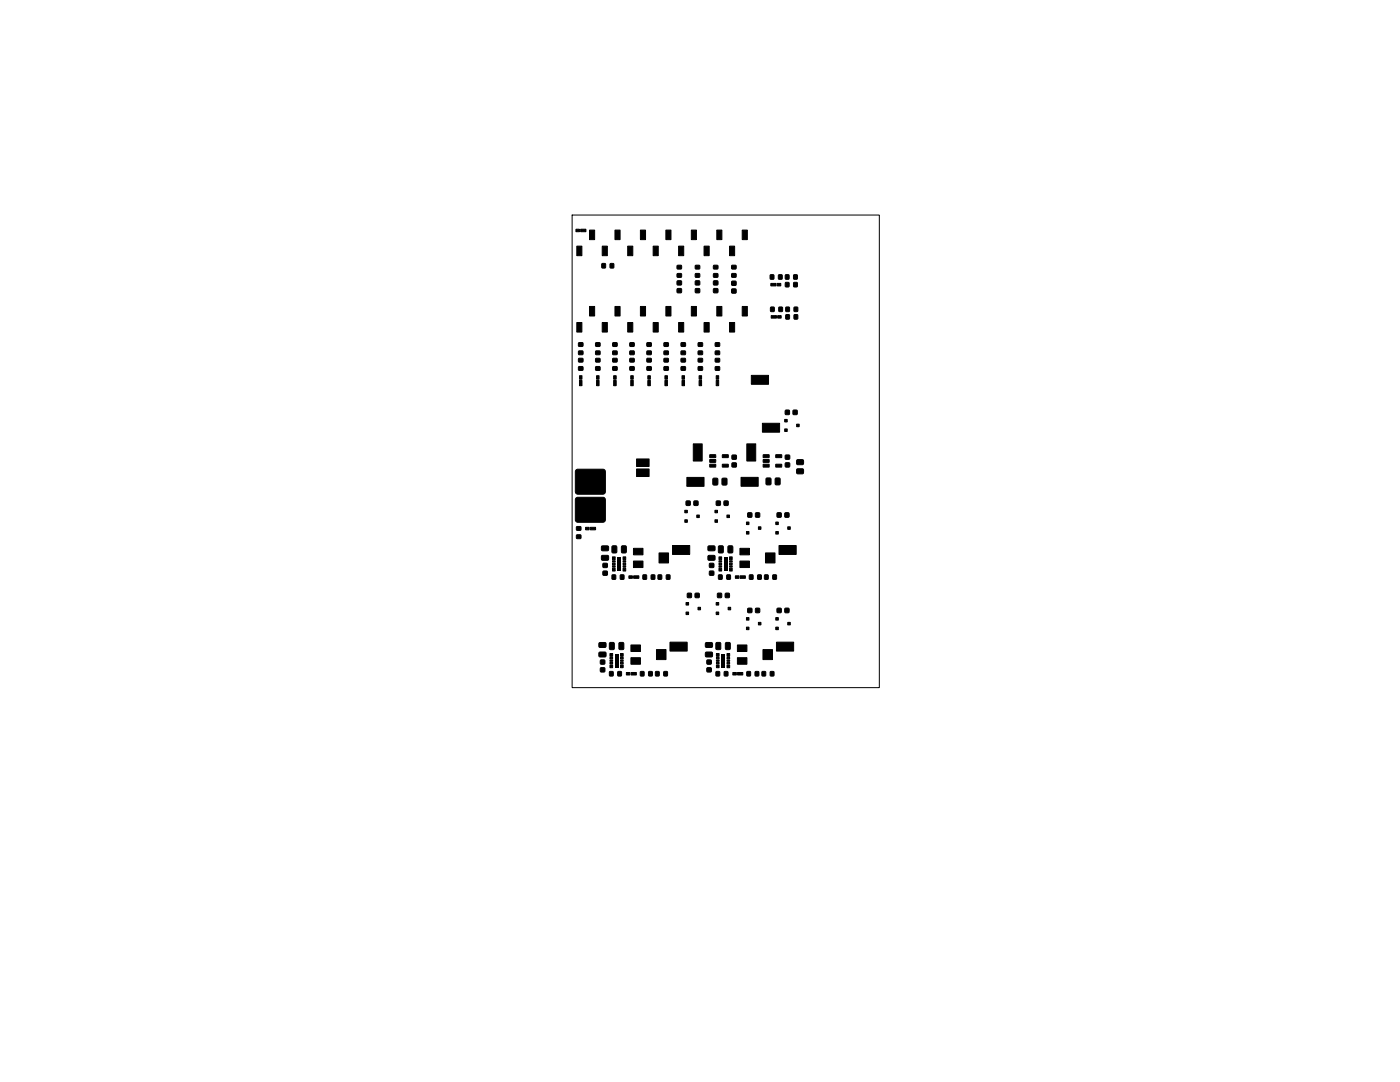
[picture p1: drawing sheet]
<svg xmlns="http://www.w3.org/2000/svg" width="279mm" height="216mm" viewBox="0 0 279 216" stroke-linecap="round" stroke-linejoin="round" font-family="sans-serif">
<path d="M123.2 111.2h.7v1.2h-.7zM123.2 112.6h.7v1.3h-.7zM144.4 111.2h.8v1.2h-.8zM144.4 112.6h.8v1.3h-.8zM122.7 130.5h.7v1.2h-.7zM122.7 131.9h.7v1.2h-.7zM143.9 130.5h.8v1.2h-.8zM143.9 131.9h.8v1.2h-.8z" fill="#000"/>
<g fill="#000" stroke="#000" stroke-width=".2">
<path d="M114.9 45.7h.7v.5h-.7zM115.1 49.1h1v1.9h-1zM115.9 45.7h1v.5h-1zM117.7 45.9h1v1.9h-1zM120.2 49.1h1v1.9h-1zM120.1 52.6h.7v.8h-.7zM121.8 52.6h.7v.8h-.7zM122.7 45.9h1.1v1.9h-1.1zM125.3 49.1h1v1.9h-1zM127.8 45.9h1v1.9h-1zM130.3 49.1h1.1v1.9h-1.1zM132.9 45.9h1v1.9h-1z"/>
<path d="M135.4 49.1h1.1v1.9h-1.1zM135.2 56.1h.8v.7h-.8zM135.2 57.6h.8v.8h-.8zM135.2 53h.8v.6h-.8zM135.2 54.6h.8v.7h-.8zM138 45.9h1v1.9h-1zM138.8 56.1h.8v.7h-.8zM138.8 57.6h.8v.8h-.8zM138.8 53h.8v.6h-.8zM138.8 54.6h.8v.7h-.8zM140.5 49.1h1v1.9h-1zM143 45.9h1.1v1.9h-1.1z"/>
<path d="M142.4 56.1h.8v.7h-.8zM142.4 57.6h.8v.8h-.8zM142.4 53h.8v.6h-.8zM142.4 54.6h.8v.7h-.8zM145.6 49.1h1v1.9h-1zM146.1 56.1h.8v.8h-.8zM146.1 57.7h.8v.8h-.8zM146 53h.9v.6h-.9zM146 54.6h.9v.7h-.9zM148.1 45.9h1.1v1.9h-1.1zM153.7 54.9h.7v.8h-.7zM153.8 56.6h1.1v.4h-1.1z"/>
<path d="M155.1 56.6h.7v.4h-.7zM155.4 54.9h.7v.8h-.7zM156.8 56.4h.6v.8h-.6zM156.8 54.9h.6v.8h-.6zM158.4 56.4h.7v.8h-.7zM158.4 54.9h.7v.8h-.7zM115.1 64.4h1v1.9h-1zM115.6 75.9h.5v1.1h-.5zM115.6 75h.5v.7h-.5zM115.5 71.5h.8v.7h-.8zM115.5 73.2h.8v.7h-.8zM115.5 68.4h.8v.7h-.8z"/>
<path d="M115.5 70.1h.8v.6h-.8zM117.7 61.1h1v2h-1zM119.1 75.9h.5v1.1h-.5zM119.1 75h.5v.7h-.5zM118.9 68.4h.8v.7h-.8zM118.9 70.1h.8v.6h-.8zM118.9 71.5h.8v.7h-.8zM118.9 73.2h.8v.7h-.8zM120.2 64.4h1v1.9h-1zM122.7 61.1h1.1v2h-1.1zM122.5 75.9h.5v1.1h-.5zM122.5 75h.5v.7h-.5z"/>
<path d="M122.3 68.4h.8v.7h-.8zM122.3 70.1h.8v.6h-.8zM122.3 71.5h.8v.7h-.8zM122.3 73.2h.8v.7h-.8zM125.3 64.4h1v1.9h-1zM125.9 75.9h.5v1.1h-.5zM125.9 75h.5v.7h-.5zM125.7 71.5h.8v.7h-.8zM125.7 73.2h.8v.7h-.8zM125.7 68.4h.8v.7h-.8zM125.7 70.1h.8v.6h-.8zM127.8 61.1h1v2h-1z"/>
<path d="M129.3 75.9h.5v1.1h-.5zM129.3 75h.5v.7h-.5zM129.1 71.5h.9v.7h-.9zM129.1 73.2h.9v.7h-.9zM129.1 68.4h.9v.7h-.9zM129.1 70.1h.9v.6h-.9zM130.3 64.4h1.1v1.9h-1.1zM132.9 61.1h1v2h-1zM132.7 75.9h.5v1.1h-.5zM132.7 75h.5v.7h-.5zM132.5 68.4h.9v.7h-.9zM132.5 70.1h.9v.6h-.9z"/>
<path d="M132.5 71.5h.9v.7h-.9zM132.5 73.2h.9v.7h-.9zM135.4 64.4h1.1v1.9h-1.1zM136.1 75.9h.5v1.1h-.5zM136.1 75h.5v.7h-.5zM135.9 68.4h.9v.7h-.9zM135.9 70.1h.9v.6h-.9zM135.9 71.5h.9v.7h-.9zM135.9 73.2h.9v.7h-.9zM138 61.1h1v2h-1zM139.5 75.9h.5v1.1h-.5zM139.5 75h.5v.7h-.5z"/>
<path d="M139.4 71.5h.8v.7h-.8zM139.4 73.2h.8v.7h-.8zM139.4 68.4h.8v.7h-.8zM139.4 70.1h.8v.6h-.8zM140.5 64.4h1v1.9h-1zM143 61.1h1.1v2h-1.1zM142.9 75.9h.5v1.1h-.5zM142.9 75h.5v.7h-.5zM142.8 68.4h.8v.7h-.8zM142.8 70.1h.8v.6h-.8zM142.8 71.5h.8v.7h-.8zM142.8 73.2h.8v.7h-.8z"/>
<path d="M145.6 64.4h1v1.9h-1zM148.1 61.1h1.1v2h-1.1zM149.9 74.9h3.5v1.8h-3.5zM153.8 61.3h.7v.8h-.7zM153.9 63h1.1v.5h-1.1zM155.2 63h.7v.5h-.7zM155.5 61.3h.6v.8h-.6zM156.8 61.3h.7v.8h-.7zM156.8 62.8h.7v.8h-.7zM158.5 61.3h.7v.8h-.7zM158.5 62.8h.7v.8h-.7zM115 99.4l.3-.2h5l.4 .2 .1 .3v4l-.1 .4-.4 .1h-5l-.3-.1-.2-.4v-4z"/>
<path d="M115 93.8l.3-.2h5l.4 .2 .1 .3v4l-.1 .4-.4 .1h-5l-.3-.1-.2-.4v-4zM127 91.6h2.5v1.5h-2.5zM127 93.6h2.5v1.5h-2.5zM137.1 95.3h3.4v1.7h-3.4zM138.4 88.6h1.7v3.4h-1.7zM141.7 90.8l1.1-.1v.6h-1.1zM141.7 91.7h1.1v.5l-1.1 .1zM141.7 92.7l1.1-.1v.6h-1.1zM142.3 95.5l.7-.1 .3 .2v.9l-.2 .3h-.6l-.2-.2zM144.1 95.5l.7-.1 .3 .2v.9l-.2 .3h-.6l-.2-.2zM144.2 92.7l1.1-.1v.6h-1.1zM144.2 90.8l1.1-.1v.6h-1.1z"/>
<path d="M146.1 90.8h.8v.8h-.8zM146.1 92.4h.8v.8h-.8zM147.9 95.3h3.4v1.7h-3.4zM149 88.6h1.8v3.4h-1.8zM152.2 84.5h3.4v1.7h-3.4zM152.3 90.8l1.2-.1v.6h-1.1zM152.3 91.7h1.2v.5l-1.1 .1zM152.3 92.7l1.2-.1v.6h-1.1zM152.9 95.4h.7l.3 .1v1l-.2 .2-.6 .1-.2-.2zM154.8 95.4h.7l.2 .1v1l-.1 .2-.7 .1-.2-.2zM154.8 92.7l1.2-.1v.6h-1.1zM154.8 90.8l1.2-.1v.6h-1.1z"/>
<path d="M156.6 83.7h.5v.5h-.5zM156.6 85.6h.5v.5h-.5zM156.7 90.8h.9v.8h-.9zM156.7 92.4h.9v.8h-.9zM156.7 81.9h.8v.8h-.8zM159 84.6h.5v.5h-.5zM158.3 81.9h.8v.8h-.8zM159 91.8l1.2-.1 .2 .3v.6l-.3 .1h-1l-.1-.2zM159 93.6l1.2-.1 .2 .3v.6l-.3 .2-1-.1-.1-.2zM115.1 106.8h.8v.6h-.8zM115.1 105.1h.8v.7h-.8zM116.9 105.2h.7v.5h-.7z"/>
<path d="M117.8 105.2h1.1v.5h-1.1zM120.1 110.9l1.2-.1 .2 .3-.1 .6-.2 .1h-1l-.2-.2zM120.1 109l1.2-.1 .2 .3-.1 .6-.2 .1h-1l-.2-.2zM120.4 112.4h.8v.8h-.8zM120.4 114h.8v.8h-.8zM122.2 114.7h.6v.9h-.6zM122.2 111.1h.6v.6h-.6zM122.2 111.9h.6v.3h-.6zM122.2 112.4h.6v.3h-.6zM122.2 112.9h.6v.3h-.6zM122.2 113.4h.6v.5h-.6zM122.2 109l.7-.1 .2 .1v1.1l-.1 .2h-.6l-.3-.1z"/>
<path d="M123.8 114.7h.7v.9h-.7zM124.3 113.4h.6v.5h-.6zM124.3 112.9h.6v.3h-.6zM124.3 112.4h.6v.3h-.6zM124.3 111.9h.6v.3h-.6zM124.3 111.1h.6v.6h-.6zM124.1 109l.7-.1 .2 .1v1.1l-.1 .2h-.6l-.3-.1zM125.5 114.9h.7v.5h-.7zM126.4 109.4h1.9v1.3h-1.9zM126.4 111.9h1.9v1.3h-1.9zM126.5 114.9h1v.5h-1zM128.3 114.7h.7v.9h-.7z"/>
<path d="M130 114.7h.7v.9h-.7zM131.3 114.7h.7v.9h-.7zM131.5 110.3h1.9v2h-1.9zM133 114.7h.7v.9h-.7zM134.2 108.8h3.4v1.8h-3.4zM136.7 101.8h.5v.5h-.5zM136.7 103.7h.5v.5h-.5zM137 100h.7v.8h-.7zM137.2 118.4h.8v.8h-.8zM139.1 102.8h.5v.5h-.5zM138.5 100h.8v.8h-.8zM138.8 118.4h.7v.8h-.7z"/>
<path d="M141.3 110.9l1.3-.1 .1 .3v.6l-.2 .1h-1.1l-.1-.2zM141.3 109l1.3-.1 .1 .3v.6l-.2 .1h-1.1l-.1-.2zM141.6 112.4h.8v.8h-.8zM141.6 114h.8v.8h-.8zM142.7 101.8h.5v.5h-.5zM142.7 103.7h.5v.5h-.5zM143.4 114.7h.7v.9h-.7zM143 100h.7v.8h-.7zM143.5 111.1h.5v.6h-.5zM143.5 111.9h.5v.3h-.5zM143.5 112.4h.5v.3h-.5zM143.5 112.9h.5v.3h-.5z"/>
<path d="M143.5 113.4h.5v.5h-.5zM143.2 118.4h.8v.8h-.8zM143.4 109l.7-.1 .2 .1 .1 1.1-.2 .2h-.6l-.2-.1zM145.1 114.7h.6v.9h-.6zM145.1 102.8h.5v.5h-.5zM144.5 100h.8v.8h-.8zM144.8 118.4h.7v.8h-.7zM145.6 113.4h.5v.5h-.5zM145.6 112.9h.5v.3h-.5zM145.6 112.4h.5v.3h-.5zM145.6 111.9h.5v.3h-.5zM145.6 111.1h.5v.6h-.5z"/>
<path d="M145.3 109l.7-.1 .2 .1 .1 1.1-.2 .2h-.6l-.2-.1zM146.8 114.9h.7v.5h-.7zM147.7 109.4h1.9v1.3h-1.9zM147.7 111.9h1.9v1.3h-1.9zM147.7 114.9h1.1v.5h-1.1zM149 104.2h.5v.5h-.5zM149 106.1h.5v.5h-.5zM149.3 102.4h.7v.8h-.7zM149.6 114.7h.7v.9h-.7zM151.4 105.1h.5v.5h-.5zM150.8 102.4h.8v.8h-.8zM151.2 114.7h.7v.9h-.7z"/>
<path d="M152.6 114.7h.7v.9h-.7zM152.8 110.3h1.9v2h-1.9zM154.2 114.7h.7v.9h-.7zM154.8 104.2h.5v.5h-.5zM154.8 106.1h.5v.5h-.5zM155.5 108.8h3.4v1.8h-3.4zM155.1 102.4h.8v.8h-.8zM157.2 105.1h.5v.5h-.5zM156.7 102.4h.7v.8h-.7zM119.6 130.2l1.2-.1 .2 .2-.1 .6-.2 .2h-1l-.2-.3zM119.6 128.3l1.2-.1 .2 .2-.1 .6-.2 .2h-1l-.2-.3zM119.9 131.7h.8v.8h-.8z"/>
<path d="M119.9 133.3h.8v.7h-.8zM121.7 134h.6v.9h-.6zM121.7 130.4h.6v.6h-.6zM121.7 131.2h.6v.3h-.6zM121.7 131.7h.6v.3h-.6zM121.7 132.2h.6v.3h-.6zM121.7 132.7h.6v.5h-.6zM121.7 128.3l.7-.1 .2 .1v1.1l-.2 .2h-.5l-.3-.1zM123.3 134h.7v.9h-.7zM123.8 132.7h.6v.5h-.6zM123.8 132.2h.6v.3h-.6zM123.8 131.7h.6v.3h-.6z"/>
<path d="M123.8 131.2h.6v.3h-.6zM123.8 130.4h.6v.6h-.6zM123.6 128.3l.7-.1 .2 .1v1.1l-.2 .2h-.5l-.3-.1zM125 134.2h.7v.5h-.7zM125.9 128.7h1.9v1.3h-1.9zM125.9 131.2h1.9v1.3h-1.9zM125.9 134.2h1.1v.5h-1.1zM127.8 134h.7v.9h-.7zM129.5 134h.7v.9h-.7zM130.8 134h.7v.9h-.7zM131 129.6h1.9v2h-1.9zM132.5 134h.7v.9h-.7z"/>
<path d="M133.7 128.1h3.4v1.8h-3.4zM136.9 120.2h.5v.5h-.5zM136.9 122.1h.5v.5h-.5zM139.3 121.2h.5v.5h-.5zM140.8 130.2l1.3-.1 .1 .2v.6l-.2 .2h-1.1l-.1-.3zM140.8 128.3l1.3-.1 .1 .2v.6l-.2 .2h-1.1l-.1-.3zM141.1 131.7h.8v.8h-.8zM141.1 133.3h.8v.7h-.8zM142.9 134h.7v.9h-.7zM142.9 120.2h.5v.5h-.5zM142.9 122.1h.5v.5h-.5zM143 130.4h.5v.6h-.5z"/>
<path d="M143 131.2h.5v.3h-.5zM143 131.7h.5v.3h-.5zM143 132.2h.5v.3h-.5zM143 132.7h.5v.5h-.5zM142.9 128.3l.7-.1 .2 .1 .1 1.1-.2 .2h-.6l-.2-.1zM144.6 134h.6v.9h-.6zM145.3 121.2h.5v.5h-.5zM145.1 132.7h.5v.5h-.5zM145.1 132.2h.5v.3h-.5zM145.1 131.7h.5v.3h-.5zM145.1 131.2h.5v.3h-.5zM145.1 130.4h.5v.6h-.5z"/>
<path d="M144.8 128.3l.7-.1 .2 .1 .1 1.1-.2 .2h-.6l-.2-.1zM146.3 134.2h.7v.5h-.7zM147.2 128.7h1.9v1.3h-1.9zM147.2 131.2h1.9v1.3h-1.9zM147.2 134.2h1v.5h-1zM149 123.2h.5v.5h-.5zM149 125.1h.5v.5h-.5zM149.1 134h.7v.9h-.7zM149.3 121.4h.7v.8h-.7zM151.4 124.2h.5v.5h-.5zM150.7 134h.7v.9h-.7zM150.8 121.4h.8v.8h-.8z"/>
<path d="M152.1 134h.7v.9h-.7zM152.3 129.6h1.9v2h-1.9zM153.7 134h.7v.9h-.7zM154.8 123.2h.5v.5h-.5zM154.8 125.1h.5v.5h-.5zM155 128.1h3.4v1.8h-3.4zM155.1 121.4h.8v.8h-.8zM157.2 124.2h.5v.5h-.5zM156.7 121.4h.7v.8h-.7z"/>
</g>
<path d="M114.2 42.9h61.3v94.3h-61.3z" fill="none" stroke="#000" stroke-width=".2"/>
</svg>
